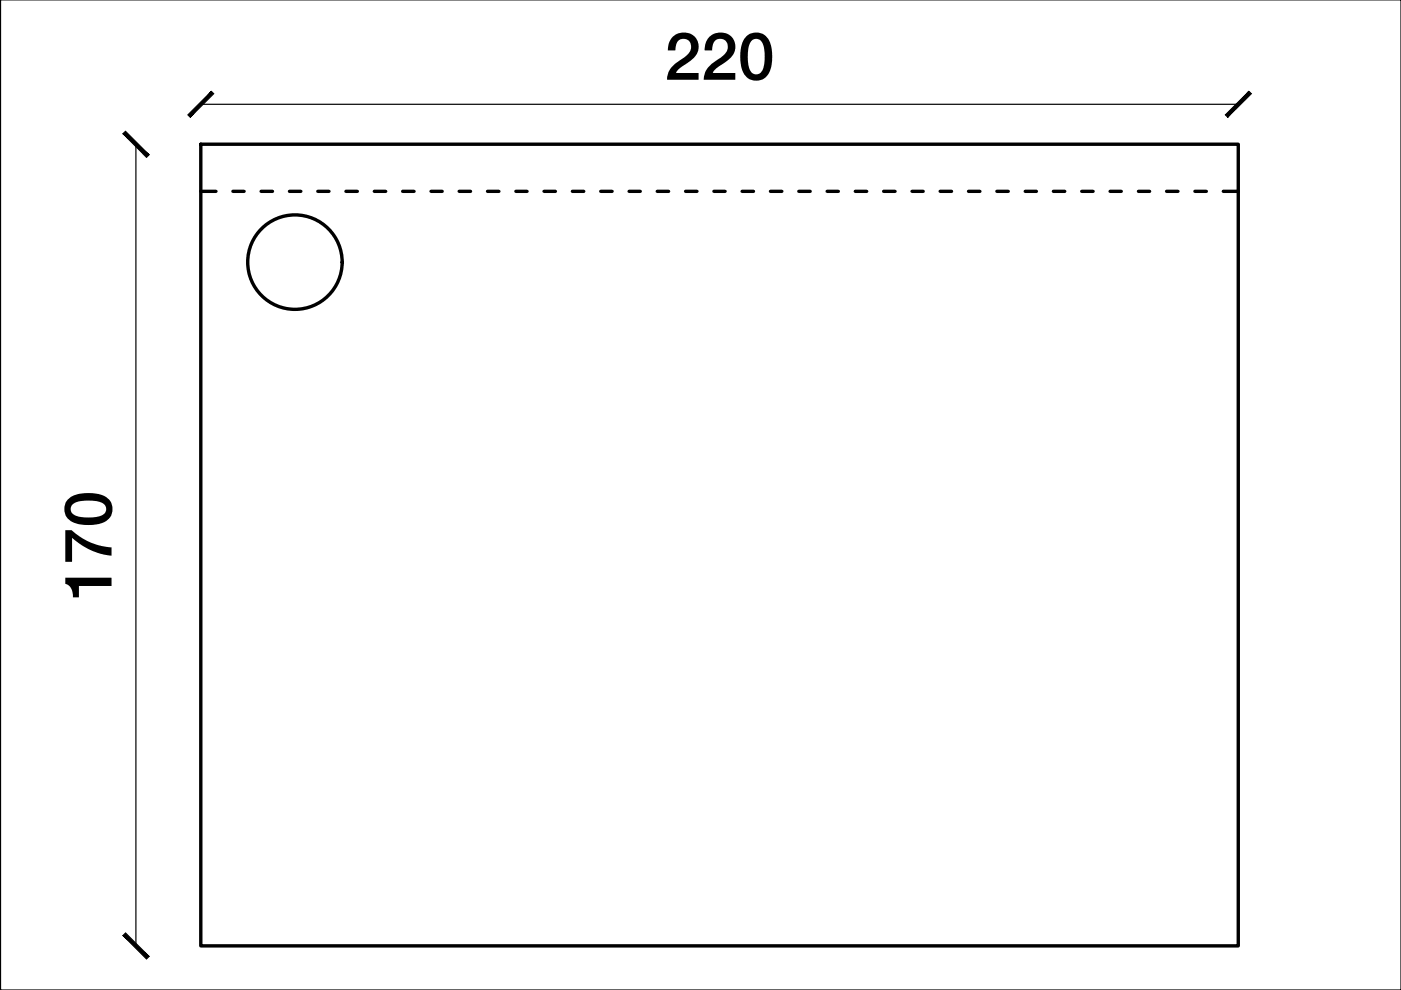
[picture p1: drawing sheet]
<svg xmlns="http://www.w3.org/2000/svg" width="297mm" height="210mm" viewBox="0 0 297 210" stroke-linecap="round" stroke-linejoin="round" font-family="sans-serif">
<defs><g id="words">
<g font-size="14">
<text x="140.9" y="16.9">220</text>
<text x="23.7" y="127.4" transform="rotate(-90 23.7 127.4)">170</text>
</g>
</g></defs>
<!-- layer: 0 -->
<g fill="none" stroke="#000" stroke-width=".72">
<path d="M42.6 30.6h219.9v169.9h-219.9zM42.6 40.6h3.2M49.4 40.6h2.4M55.4 40.6h2.4M61.4 40.6h2.4M67.4 40.6h2.4M73.3 40.6h2.5M79.4 40.6h2.4M85.4 40.6h2.4M91.4 40.6h2.4M97.4 40.6h2.4M103.4 40.6h2.4"/>
<path d="M109.4 40.6h2.3M115.3 40.6h2.5M121.4 40.6h2.4M127.4 40.6h2.4M133.4 40.6h2.3M139.3 40.6h2.5M145.4 40.6h2.4M151.4 40.6h2.3M157.3 40.6h2.5M163.4 40.6h2.4M169.4 40.6h2.4M175.4 40.6h2.3"/>
<path d="M181.3 40.6h2.5M187.4 40.6h2.4M193.4 40.6h2.3M199.3 40.6h2.4M205.3 40.6h2.5M211.4 40.6h2.4M217.4 40.6h2.3M223.3 40.6h2.4M229.3 40.6h2.5M235.4 40.6h2.3M241.4 40.6h2.3M247.3 40.6h2.5"/>
<path d="M253.4 40.6h2.4M259.4 40.6h3.1"/>
<circle cx="62.5" cy="55.6" r="10"/>
</g>
<path d="M.1 0h296.9v209.9h-296.9zM28.8 30.6v169.9M42.6 22.1h219.9" fill="none" stroke="#000" stroke-width=".25"/>
<g fill="#000" stroke="#000" stroke-width=".21">
<path d="M44.8 19.4l-4.5 5.5 5-5zM39.8 24.4l5-5-4.5 5.5z"/>
<path d="M26.1 28.3l5 5.1 .5-.6zM26.1 28.3l.5-.5 5 5z"/>
<path d="M259.8 24.4l.5 .5 4.5-5.5zM264.8 19.4l.5 .5-5 5z"/>
<path d="M26.6 197.8l-.5 .5 5.5 4.5zM26.1 198.3l5.5 4.5-.5 .5z"/>
</g>
<use href="#words"/>
</svg>
